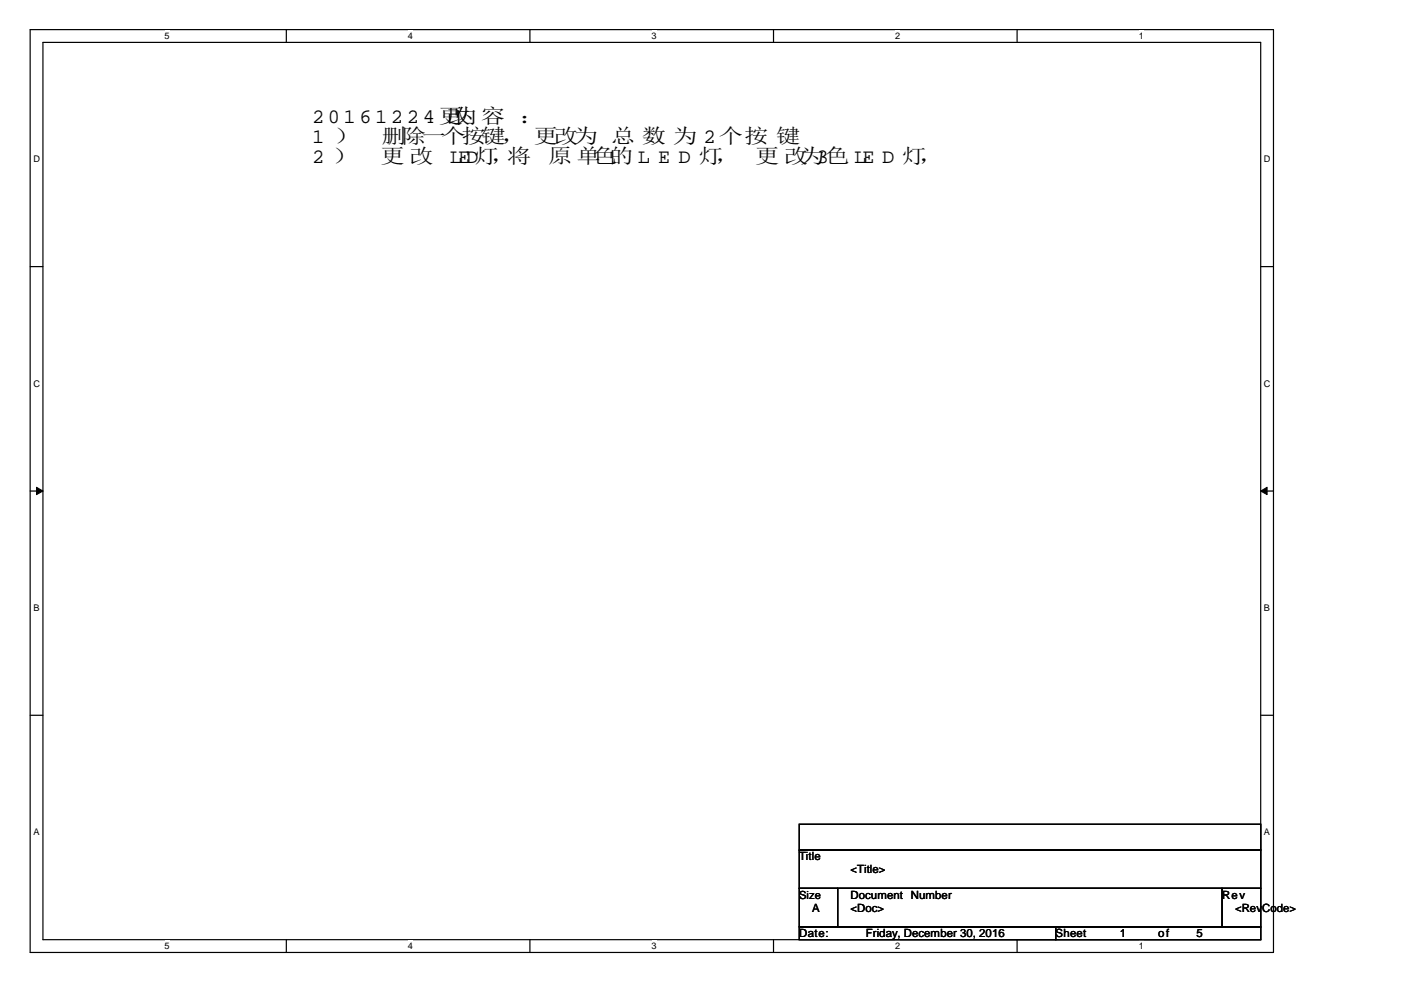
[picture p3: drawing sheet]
<svg xmlns="http://www.w3.org/2000/svg" width="297mm" height="210mm" viewBox="0 0 297 210" stroke-linecap="round" stroke-linejoin="round" font-family="sans-serif">
<defs><g id="words">
<g font-size="4.3">
<text x="66.2" y="26">2 0 1 6 1</text>
<text x="82.9" y="26">2 2 4 更</text>
<text x="94.7" y="26">改</text>
<text x="96.3" y="26">内容</text>
<text x="110.2" y="26">：</text>
<text x="66.2" y="30.3">1 ）</text>
<text x="66.2" y="34.6">2 ）</text>
<text x="80.7" y="34.6">更 改</text>
<text x="80.9" y="30.3">删除一个按键， 更改为 总 数 为 2个按 键</text>
<text x="95.4" y="34.6">LED灯，将</text>
<text x="116.2" y="34.6">原 单色的 L E D 灯，</text>
<text x="160.1" y="34.6">更 改为3色 LE D 灯，</text>
</g>
<g font-size="2.4">
<text x="169.5" y="182.4">Title</text>
<text x="180.3" y="185.1">&lt;Title&gt;</text>
<text x="169.5" y="190.6">Size</text>
<text x="180.3" y="190.6">Document Number</text>
<text x="259.1" y="190.6">Rev</text>
<text x="172.2" y="193.3">A</text>
<text x="180.3" y="193.3">&lt;Doc&gt;</text>
<text x="261.9" y="193.3">&lt;Rev</text>
<text x="267.6" y="193.3">Code&gt;</text>
<text x="169.5" y="198.7">Date:</text>
<text x="183.6" y="198.7">Friday, December 30, 2016</text>
<text x="223.8" y="198.7">Sheet</text>
<text x="237.4" y="198.7">1</text>
<text x="245.5" y="198.7">of</text>
<text x="253.7" y="198.7">5</text>
</g>
<g font-size="1.9">
<text x="34.9" y="8.3">5</text>
<text x="86.5" y="8.3">4</text>
<text x="138.1" y="8.3">3</text>
<text x="189.8" y="8.3">2</text>
<text x="241.4" y="8.3">1</text>
<text x="7.1" y="34.4">D</text>
<text x="268" y="34.4">D</text>
<text x="7.1" y="82">C</text>
<text x="268" y="82">C</text>
<text x="7.1" y="129.6">B</text>
<text x="268" y="129.6">B</text>
<text x="7.1" y="177.1">A</text>
<text x="268" y="177.1">A</text>
<text x="34.9" y="201.2">5</text>
<text x="86.5" y="201.2">4</text>
<text x="138.1" y="201.2">3</text>
<text x="189.8" y="201.2">2</text>
<text x="241.4" y="201.2">1</text>
</g>
</g></defs>
<path d="M6.4 6.3h263.6v195.6h-263.6zM9.1 9h258.2v190.2h-258.2z" fill="none" stroke="#000" stroke-width=".25"/>
<g fill="#fff">
<path d="M34.9 6.5h1v2.2h-1z"/>
<path d="M34.9 199.4h1v2.2h-1z"/>
</g>
<path d="M60.7 6.3v2.7M60.7 199.2v2.7" fill="none" stroke="#000" stroke-width=".25"/>
<g fill="#fff">
<path d="M86.5 6.5h1v2.2h-1z"/>
<path d="M86.5 199.4h1v2.2h-1z"/>
</g>
<path d="M112.4 6.3v2.7M112.4 199.2v2.7" fill="none" stroke="#000" stroke-width=".25"/>
<g fill="#fff">
<path d="M138.1 6.5h1.1v2.2h-1.1z"/>
<path d="M138.1 199.4h1.1v2.2h-1.1z"/>
</g>
<path d="M164 6.3v2.7M164 199.2v2.7" fill="none" stroke="#000" stroke-width=".25"/>
<g fill="#fff">
<path d="M189.8 6.5h1v2.2h-1z"/>
<path d="M189.8 199.4h1v2.2h-1z"/>
</g>
<path d="M215.6 6.3v2.7M215.6 199.2v2.7" fill="none" stroke="#000" stroke-width=".25"/>
<g fill="#fff">
<path d="M241.4 6.5h1.1v2.2h-1.1z"/>
<path d="M241.4 199.4h1.1v2.2h-1.1z"/>
<path d="M7.1 32.7h1.3v2.2h-1.3z"/>
<path d="M268 32.7h1.3v2.2h-1.3z"/>
<path d="M7.1 80.2h1.3v2.2h-1.3z"/>
<path d="M268 80.2h1.3v2.2h-1.3z"/>
</g>
<path d="M6.4 56.5h2.7M267.3 56.5h2.7" fill="none" stroke="#000" stroke-width=".25"/>
<g fill="#fff">
<path d="M7.1 127.8h1.2v2.2h-1.2z"/>
<path d="M268 127.8h1.2v2.2h-1.2z"/>
</g>
<path d="M6.4 104.1h2.7M267.3 104.1h2.7" fill="none" stroke="#000" stroke-width=".25"/>
<g fill="#000" stroke="#000" stroke-width=".21">
<path d="M7.7 103.3l1.4 .8-1.4 .8z" fill-rule="evenodd"/>
<path d="M267.3 104.1l1.3-.8v1.6z" fill-rule="evenodd"/>
</g>
<g fill="#fff">
<path d="M7.1 175.3h1.2v2.2h-1.2z"/>
<path d="M268 175.3h1.2v2.2h-1.2z"/>
</g>
<path d="M6.4 151.7h2.7M267.3 151.7h2.7M169.5 174.8h97.8v5.4h-97.8zM169.5 180.2h97.8v8.2h-97.8zM169.5 188.4h8.1v8.1h-8.1zM169.5 196.5h54.3v2.7h-54.3zM177.6 188.4h81.5v8.1h-81.5zM223.8 196.5h43.5v2.7h-43.5zM259.1 188.4h8.2v8.1h-8.2z" fill="none" stroke="#000" stroke-width=".25"/>
<use href="#words"/>
</svg>
